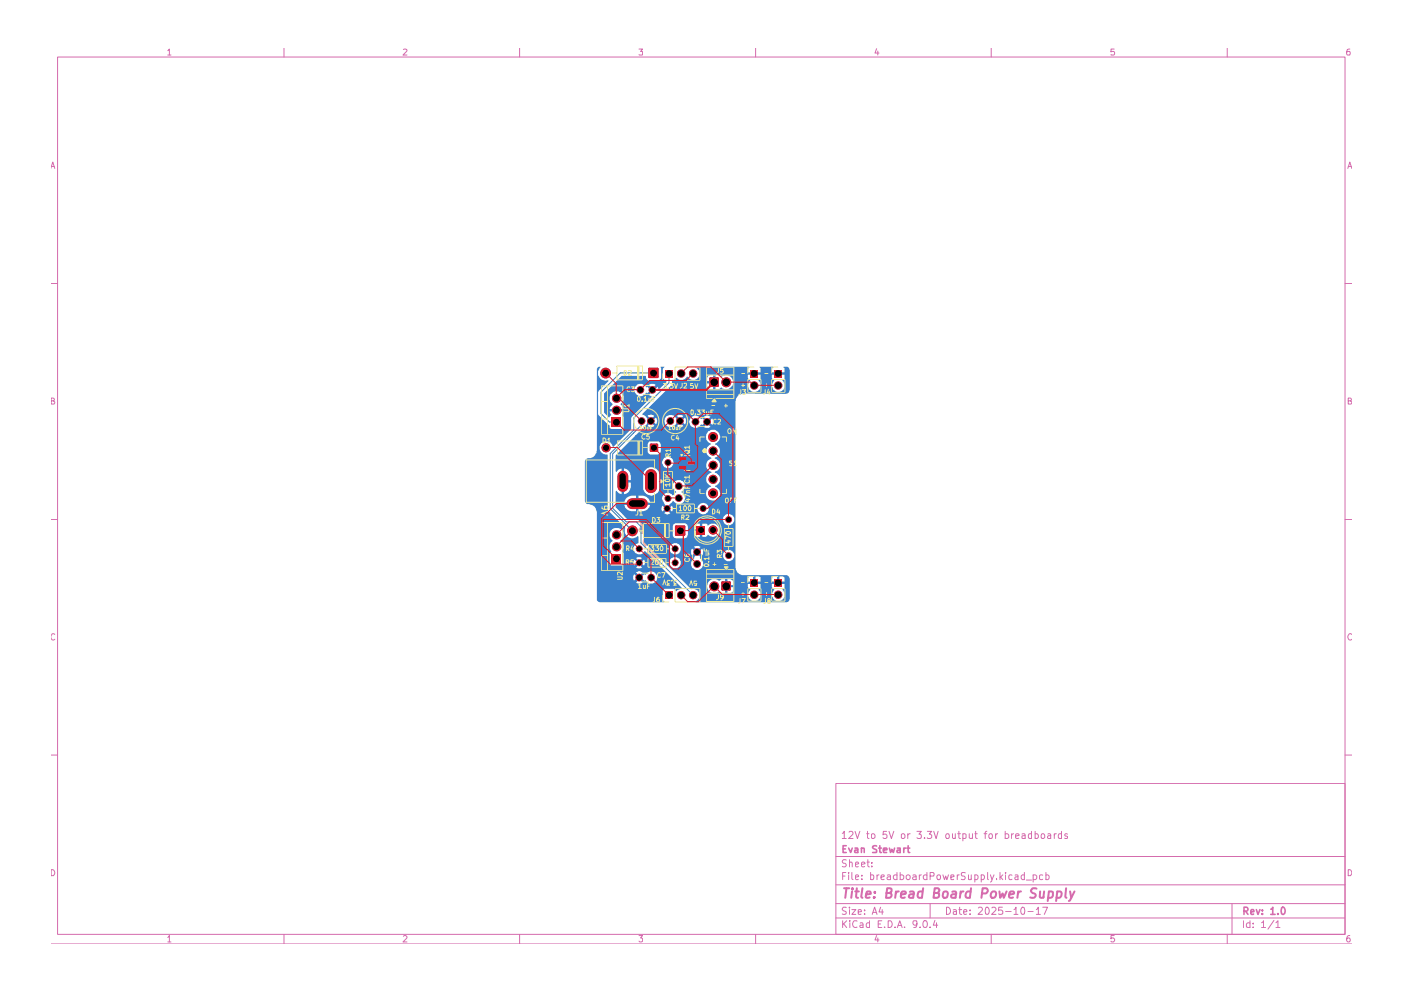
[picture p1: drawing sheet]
<svg xmlns="http://www.w3.org/2000/svg" width="297mm" height="210mm" viewBox="0 0 297 210" stroke-linecap="round" stroke-linejoin="round" font-family="sans-serif">
<g fill="none" stroke="#d56bad" stroke-width=".21">
<path d="M12.2 12.1h273v186h-273zM35.6 10.7l.3-.3v1.3M35.6 11.7h.7M60.2 10.2v1.9M85.5 10.5l.5-.1 .3 .3-.9 1h.9M110.2 10.2v1.9M135.5 10.4h.7l-.4 .5 .4 .1v.6h-.7M160.2 10.2v1.9M185.9 10.3l-.4 .9h.9M186.1 10.8v.9M210.2 10.2v1.9M236.2 10.4h-.6v.6l.5-.1 .2 .3-.1 .4h-.6"/>
<path d="M260.2 10.2v1.9M286.2 10.4l-.5 .1-.2 .4 .1 .7 .6 .1v-.8h-.5l-.2 .3M10.9 35.3l.3-.9 .4 1.3M10.9 35.3h.6M285.8 35.3h.7M286.5 35.3l-.3-.9-.4 1.3M10.9 60.1h1.3M285.2 60.1h1.3M10.9 84.4h.4l.2 .3-.1 .2-.5 .1M11.3 85l.3 .2-.1 .4-.6 .1M286.3 85l.2 .1M286.5 84.6l-.2-.2h-.5v1.3l.7-.1"/>
<path d="M286.5 84.8l-.2 .2h-.5M10.9 110.1h1.3M285.2 110.1h1.3M10.9 135.4l.3 .3 .4-.2M11.6 134.5l-.1-.1a.4 .4 0 0 0-.6 .3M286.5 134.4a.62 .62 0 0 0-.7 .6 .62 .62 0 0 0 .7 .6M10.9 160.1h1.3M177.2 166.1h108v32h-108zM178.6 176.7h.1l.3-.4v1.5M178.6 177.8h.8M180 176.4l.2-.1h.4l.3 .4-1 1.1h1M181.3 176.3l.5 1.5 .5-1.5"/>
<path d="M183.7 176.8h.5M183.9 176.3v1.3l.3 .2M184.8 176.9l.4-.1 .2 .1 .1 .6a.45 .45 0 0 1-.7 .1zM188 176.3h-.7l-.1 .7 .6-.1 .3 .2v.4l-.3 .3-.6-.2M188.5 176.3l.5 1.5 .5-1.5M191.2 176.9l.4-.1 .3 .3v.4l-.3 .3-.5-.2zM192.5 176.8v1M193 176.8l-.4 .1-.1 .2M194.4 176.3h.9l-.5 .6h.5v.8l-.6 .1-.3-.2M196 177.6v.2M196.6 176.3h.9l-.5 .6 .5 .2v.4l-.3 .3h-.4l-.2-.2M198 176.3l.5 1.5 .4-1.5"/>
<path d="M200.6 176.9l.2-.1 .4 .1v.8l-.4 .1-.3-.3zM201.9 176.8v.8l.2 .2 .4-.2M202.5 176.8v1M203 176.8h.6M203.3 176.3v1.3l.3 .2M204.1 176.9l.5-.1 .2 .1v.7l-.2 .2-.5-.1M204.1 176.8v1.5M205.5 176.8v.8l.3 .2 .4-.2M206.2 176.8v1M206.7 176.8h.5M206.9 176.3v1.3l.3 .2M208.6 176.8h.6"/>
<path d="M209.2 176.3l-.3 .2v1.3M209.7 176.9l.2-.1 .4 .1v.8l-.4 .1-.3-.3zM211.1 176.8v1M211.5 176.8l-.4 .3M213.1 176.9h.6l.2 .6a.52 .52 0 0 1-.8 .2M213.1 176.3v1.5M214.5 176.8v1M214.9 176.8l-.4 .3M215.3 177.3l.8-.2-.1-.2-.4-.1-.3 .2v.6l.3 .2 .4-.1M216.7 176.9h.6l.1 .9M217.4 177.1l-.7 .2v.4h.7M218.7 176.9l-.4-.1-.3 .3 .1 .6h.6"/>
<path d="M218.7 176.3v1.5M219.5 176.9l.4-.1 .2 .3v.4l-.2 .3-.4-.1M219.5 176.3v1.5M220.8 176.9l.4-.1 .3 .3v.4l-.3 .3-.4-.1-.1-.2zM222.2 176.9h.5l.1 .9M222.8 177.1l-.5 .1-.2 .2 .2 .4 .5-.1M223.5 176.8v1M224 176.8l-.4 .1-.1 .2M225.1 176.9l-.5-.1-.2 .3 .1 .6h.6M225.1 176.3v1.5M226.3 176.9l-.4-.1-.2 .2 .2 .3 .4 .1v.3h-.6M285.2 160.1h1.3"/>
<path d="M10.9 184.4a.71 .71 0 0 1 .7 .5 .71 .71 0 0 1-.2 .8h-.5M35.6 198.8l.3-.4v1.3M35.6 199.7h.7M60.2 198.1v1.9M85.5 198.5l.2-.1h.3l.3 .4-.9 .9h.9M110.2 198.1v1.9M135.5 198.4h.7l-.4 .5 .4 .1v.5l-.2 .2h-.3l-.2-.2M160.2 198.1v1.9M177.2 194.6h108M177.2 191.6h108M177.2 187.6h108M177.2 181.6h108"/>
<path d="M178.7 195.2v1.5M178.7 185.7h.5M178.8 195.8l.7 .9M179.3 185h-.6v1.5M179.4 192.4l-.6-.1-.2 .4 .2 .4 .5 .2v.5h-.7M179.4 182.4l-.6-.1-.2 .3 .2 .4h.4l.1 .2 .1 .3-.2 .3-.6-.1M179.5 195.2l-.8 .9M179.9 185v.2M179.9 185.5v1M180.1 192.3v.2M180.1 183l.2-.2 .3 .1 .1 .9M180.1 182.3v1.5"/>
<path d="M180.1 192.9v1M180.2 195.2v.1M180.2 195.7v1M180.6 192.9h.9l-.9 1h.9M180.6 185v1.3l.3 .2M181.4 186l.6-.2-.1-.3-.4 .1-.1 .7 .1 .2 .5-.1M181.4 183.3l.6-.2-.1-.3-.4 .1-.1 .6 .1 .3 .5-.1M181.7 195.3l-.6-.1a.74 .74 0 0 0-.3 1 .74 .74 0 0 0 .9 .4M182 193.4l.6-.1-.1-.4h-.5v.9h.6M182.4 195.7h.5l.1 1M182.6 183.3l.8-.2-.1-.2-.4-.1-.3 .2 .1 .7h.6M182.7 186.3v.2"/>
<path d="M182.7 185.6v.1M183 196.1l-.6 .1-.1 .1 .2 .4 .5-.1M183.3 193.8v.1M183.3 192.9v.2M183.8 182.8h.5M184 182.3v1.2l.3 .3M184.3 195.7h-.4l-.2 .3v.6h.6M184.3 195.2v1.5M184.6 185.6l.4-.1 .3 .2-.1 .7h-.6M184.6 185v1.5M184.8 183.6v.2M184.8 182.9v.1"/>
<path d="M184.9 193.9l.5-1.6 .5 1.6M185.1 193.4h.7M185.9 198.4l-.4 .9h.9M185.9 185.5v1M186.1 198.9v.8M186.2 195.9h.5M186.4 185.5l-.5 .2M186.7 192.3l-.3 1.1h.9M186.8 186l.7-.2v-.2l-.5-.1-.2 .2 .1 .7h.6M187 195.2h-.8v1.5h.8M187 192.9v1M187.6 196.6v.1"/>
<path d="M188.1 185.6h.6l.1 .9M188.3 195.2h.5a.78 .78 0 0 1 .3 .9 .78 .78 0 0 1-.8 .6zM188.8 185.8l-.5 .1-.2 .3 .2 .3 .5-.1M189.8 196.6v.1M190.2 185.6a.52 .52 0 0 0-.8 .1l.2 .7h.6M190.2 185v1.5M190.3 196.7l.5-1.5 .5 1.5M190.4 196.2h.7M190.9 185.6a.52 .52 0 0 1 .7 .1l-.2 .7h-.5M190.9 185v1.5M191.8 196.6v.1M192.1 185.7a.47 .47 0 0 1 .4-.2 .47 .47 0 0 1 .5 .2v.5l-.4 .3-.4-.2z"/>
<path d="M193.6 185.6h.6v.9M194.2 185.8l-.5 .1-.2 .3 .2 .3 .5-.1M194.4 195.8l-.2 .4-.5-.1-.1-.3 .1-.6h.6a1.12 1.12 0 0 1-.3 1.5h-.3M194.9 185.5v1M195.1 196.6v.1M195.3 185.5l-.4 .2M195.8 195.3l.6-.1a.84 .84 0 0 1-.3 1.5l-.3-.1-.1-.4zM196.5 185.6a.52 .52 0 0 0-.7 .1l.1 .7h.6M196.5 185v1.5M197.2 196.6v.1M197.2 185.7h.8v-.6l-.8-.1v1.5M197.2 191.6v3"/>
<path d="M198.2 195.1l-.3 1.1h.9M198.6 195.7v1M198.6 185.7l.3-.2 .4 .1v.8l-.4 .1-.2-.2zM199.9 185.5l.4 1 .2-.8 .3 .8 .3-1M200.7 192.3a.77 .77 0 0 1 .8 .8 .77 .77 0 0 1-.8 .8zM201.6 186l.7-.2-.2-.3-.5 .1v.8h.6M202.1 192.9h.6l.1 1M202.8 193.3l-.7 .1v.4h.7M203 185.5v1M203.3 192.9h.6M203.4 185.5l-.4 .2M203.5 192.3v1.4l.4 .2"/>
<path d="M204.3 193.4l.7-.1-.2-.4h-.4l-.1 .8 .2 .2 .4-.1M204.7 185.1h-.8v.6a.63 .63 0 0 1 .8 .4l-.3 .4-.6-.1M205.3 185.5v.9l.5 .1 .1-.2M205.7 193.8v.1M205.7 192.9v.2M205.9 185.5v1M206.7 185.6l.4-.1 .3 .2-.1 .6-.2 .2-.4-.1M206.7 185.5v1.5M207.4 192.5l.2-.2h.4a.45 .45 0 0 1 .2 .7l-.8 .9h.9M208 185.6l.5-.1 .2 .2-.1 .6-.1 .2-.5-.1M208 185.5v1.5M209 192.5l.2-.2a.88 .88 0 0 1 .2 1.6l-.4-.1z"/>
<path d="M209.4 185v1.4l.2 .1M210 185.5l.3 1M210.2 198.1v1.9M210.3 192.5l.2-.2h.3l.3 .2 .1 .4-1 1h1M210.7 185.5l-.5 1.3-.2 .2M211.3 186.3v.2M212 185v1.5M212.1 185.9l.5 .6M212.5 192.3h-.7l-.1 .8 .2-.2 .5 .1 .2 .3-.1 .5h-.8M212.6 185.5l-.6 .6M213.2 185v.2M213.2 193.3h1.2"/>
<path d="M213.2 185.5v1M214.6 185.6l-.5-.1-.2 .2 .1 .7h.6M215 192.9l.4-.6v1.6M215 193.9h.8M215.2 185.6h.6v.9M215.8 185.8l-.5 .1-.1 .3 .1 .3 .5-.1M216.8 192.3h.1a1.1 1.1 0 0 1 .2 1.5l-.2 .1a.81 .81 0 0 1-.6-.7 .81 .81 0 0 1 .5-.9zM217.2 185.6l-.4-.1-.3 .2 .1 .6 .2 .2 .4-.1M217.2 185v1.5M217.6 186.6h1.1M217.9 193.3h1.1M219 185.6a.52 .52 0 0 1 .8 .1l-.2 .7h-.6"/>
<path d="M219 185.5v1.5M219.7 192.9l.4-.6v1.6M219.7 193.9h.9M221.1 192.3h1l-.7 1.6M221.1 185.6l-.4-.1-.3 .2v.6l.3 .2 .4-.1M221.8 185.6l.4-.1 .2 .2-.1 .6-.1 .2-.4-.1M221.8 185v1.5M236.2 198.4h-.6v.6l.1-.1h.4l.2 .2v.4l-.2 .2h-.4l-.1-.2M260.2 198.1v1.9M261.2 191.6v6.5M263.7 195.2v1.5M265 195.7h-.4l-.3 .3v.6h.7"/>
<path d="M265 195.2v1.5M265.7 196.6v.1M265.7 195.7v.2M267.5 195.7l.4-.5v1.5M267.5 196.7h.8M270.1 195.1l-1.3 1.9M270.5 195.7l.4-.5v1.5M270.5 196.7h.9M286.2 198.4l-.5 .1a.92 .92 0 0 0 .1 1.2l.4-.1 .1-.5-.3-.2h-.2l-.3 .2M286.5 184.7l-.3-.3h-.4v1.3h.6l.1-.3"/>
</g>
<g fill="none" stroke="#d56bad" stroke-width=".34">
<path d="M178.7 180h.6M179.4 179.3h-.7v1.4h.7M179.9 179.8l.5 .9 .3-.9M181.3 179.8h.5l.1 .2v.7h-.6v-.5h.6M182.6 179.9l.5-.1 .1 .9M182.6 179.8v.9M185.9 179.4l-.6-.1-.3 .3 .2 .3 .7 .3v.5h-.9M186.3 179.8h.6M186.5 179.3v1.3l.1 .1h.3M188.6 179.8l.2 .9 .3-.6 .3 .6 .3-.9M190.3 179.8h.6v.9h-.6v-.5h.6M191.6 179.8v.9"/>
<path d="M192 179.8h-.2l-.2 .3M192.3 179.8h.6M192.5 179.3v1.3l.1 .1h.3M187.3 180.2h.8l-.1-.4h-.6l-.1 .2 .1 .7h.6M263.8 193.2h.5a.47 .47 0 0 0 .3-.4 .47 .47 0 0 0-.3-.5h-.5v1.6M264.1 193.2l.5 .7M265.2 193.4l.7-.1-.2-.4h-.4l-.1 .8 .2 .2 .4-.1M266.4 192.9l.3 1 .4-1M267.6 193.7v.2M267.6 192.9v.2M269.4 192.8l.4-.2v-.3v1.6M269.4 193.9h1"/>
<path d="M270.9 193.7v.2M271.7 192.5l.3-.2a.82 .82 0 0 1 .5 .8 .82 .82 0 0 1-.5 .8l-.3-.2-.1-.4z"/>
</g>
<g fill="none" stroke="#d56bad" stroke-width=".42">
<path d="M179 188.3h1.1M179.5 188.3l-.3 2.1M180.7 189l-.2 1.4M180.7 188.3v.3M181.3 189h.8M181.7 188.3l-.2 1.8 .4 .3M182.9 188.3l-.3 1.8 .3 .3M183.6 189.7l1-.2-.1-.4h-.7l-.3 1 .3 .3 .6-.1M185.4 190.2l.1 .1h-.3l.2-.1-.1 .2M185.5 189.1v.2M187.9 189.3h.7a.62 .62 0 0 0 .3-.9l-.8-.1-.3 2.1h.8l.4-.5a.46 .46 0 0 0-.4-.6M190 189l-.2 1.4"/>
<path d="M190.6 189a.46 .46 0 0 0-.6 .4M191.1 189.7l.9-.2v-.4l-.6-.1-.3 .3v1h.7M192.9 189.1h.8l-.1 1.3M193.8 189.5l-.7 .1a.47 .47 0 0 0-.3 .7h.8M195.6 189.1l-.6-.1-.3 .2-.1 1a.64 .64 0 0 0 .9 .1M195.7 188.3l-.2 2.1M198 189.3h.7a.62 .62 0 0 0 .3-.9l-.8-.1-.3 2.1h.8l.3-.2 .1-.7-.4-.2M200.1 189.1l.3-.1a.46 .46 0 0 1 .6 .4l-.1 .5a.52 .52 0 0 1-.5 .5 .52 .52 0 0 1-.5-.5zM201.9 189.1h.8l-.1 1.3M202.7 189.5l-.7 .1-.4 .3v.2l.3 .3 .7-.1M203.7 189l-.2 1.4M204.3 189a.46 .46 0 0 0-.6 .4"/>
<path d="M205.8 189.1h-.8a.88 .88 0 0 0-.1 1.2h.7M205.9 188.3l-.3 2.1M208.3 189.4l.9-.1 .2-.3-.1-.6-1-.1-.2 2.1M210.3 189.2l.2-.2 .6 .2a.89 .89 0 0 1-.4 1.2l-.6-.2v-.8zM211.9 189l.2 1.4 .5-1 .2 1 .6-1.4M214 189.7l.9-.2v-.4l-.6-.1-.3 .3v1h.8M215.9 189l-.2 1.4M216.5 189a.46 .46 0 0 0-.6 .4M219.8 188.4h-1a.45 .45 0 0 0-.1 .7l.7 .4 .2 .4-.4 .5-.8-.1M220.5 189v1.3l.5 .1 .3-.2M221.4 189l-.2 1.4M222.4 189.1l.5-.1 .3 .2v.7a.67 .67 0 0 1-1 .4"/>
<path d="M222.4 189l-.3 2M224.2 189.1l.6-.1 .2 .2a.89 .89 0 0 1-.4 1.2l-.6-.1M224.2 189l-.3 2M226 188.3l-.1 1.8 .2 .3M226.9 189l.2 1.4M227.8 189l-.9 1.9-.3 .1"/>
</g>
<g fill="none" stroke="#f2aea5" stroke-width=".21">
<path d="M127.3 103.3h1v.3l-.2 .3h-.5zM127.3 106h.1M127.3 111.5v-.5h1v.5M127.3 116.2h.9l.1 .2M127.6 111.9l.7 .1-.7 .3M127.6 117.5l.7 .2-.5 .3 .5 .1-.7 .2M127.6 106h.7M127.6 107.4h.7M127.6 109.2h.7M127.6 113.6h.7M127.6 116.1v.3M127.6 119.6h.7"/>
<path d="M127.7 107l-.1-.4 .2-.1h.4l.1 .1-.1 .4M127.7 107.4v.4h.6M127.7 109.8h.1M127.7 112.7l-.1 .3 .2 .1h.5M127.7 113.6v.4h.6M127.7 118.7l-.1 .3 .2 .2h.5M127.8 109.2l-.2 .2M127.8 119.6l-.2 .3M127.8 111v.4M127.9 113.1v-.3l.2-.2 .2 .2-.1 .3M127.9 119.2v-.4l.2-.2 .2 .2-.1 .4M128 104.3l-.1 .5-.3-.1 .1-.4h.5v.5"/>
<path d="M128 108.2l-.1 .5-.3-.1 .2-.4h.4l.1 .2-.1 .3M128 116.7l-.1 .5-.3-.2 .2-.3h.4l.1 .2-.1 .3M128.2 105.2l.1 .2-.1 .2-.3-.4-.3 .1 .1 .2M128.2 109.8h.1M128.2 115.2v.6h-.3a.44 .44 0 0 0-.5-.5v.5M128.6 106.5l.1 .2-.2 .3h-.9M137.9 119.6h.1M137.9 119.6l.1 .5h1.2v-.3M138 119.5h.1M138.3 119.3h.1M138.3 119.3h.6M138.3 119.3l-.4 .3"/>
<path d="M138.7 118.5h.1M138.7 118.5v.8M138.9 119.3h.1M138.9 119.3l.3 .2v.3M139.2 119.8h.1M139.8 119.7h.1M139.8 119.7v.4M139.9 119.3h.1M139.9 119.3a1.48 1.48 0 0 0-2.4-.3l-.2 .2 .2 .9M139.9 119.3l-.1 .4M127.3 120.3h.9l.1 .1M127.6 120.1v.3"/>
<path d="M129.4 122.6l1 .3-1 .3M129.5 124.4h.9a.54 .54 0 0 1-.4 .5 .54 .54 0 0 1-.6-.2zM129.6 125.8h-.2v.3l.2 .2h.3l.5-.6v.6M130.4 125.3h.1M136.3 120h.1M136.3 120l-.1 .8 3.6 .1M136.3 120l1.2 .1M136.5 120.1h.1M136.6 120.1h.1M137.2 120.1h.1M137.5 120.1h.1M137.9 120.8h.1"/>
<path d="M139.7 120.9h.1M139.7 120.1h.1M139.7 120.1h.1v.9M139.8 120.9h.1M139.8 120.1h.1"/>
<circle cx="129.9" cy="124.5" r="2.67"/>
</g>
<path d="M136.2 120l1.3 .1-.2-.4 .1-.6a1.05 1.05 0 0 1 1.1-.6h.2v.8l-.6 .1-.2 .2v.3l.1 .2h1.2a.48 .48 0 0 0 0-.6 .48 .48 0 0 0-.5-.2v-.8a1.04 1.04 0 0 1 1 .4 1.04 1.04 0 0 1 0 1.2h.1v.9l-.3-.2h-3.3z" fill="#f2aea5"/>
<g fill="none" stroke="#f2aea5" stroke-width=".21">
<path d="M137.3 117h.1M137.3 117.4h.1M137.4 116.6h.1M137.5 116.3h.1M137.5 116.4h.1M137.5 116.4l-.2 .4v.7l.3 .6M137.5 116.3v.1M137.6 116.3h.1M137.6 116.3l.4 .1M137.6 118.1h.1M137.6 118.1h.2M137.7 116.4h.1"/>
<path d="M137.8 118.1h.1M137.9 118.1h.1M137.9 117.3h.1M137.9 118.1l.1 .1M138 118.2h.1M138 116.5h.1M138 116.4h.1M138 118.2h1.8M138.1 118.2h.1M138.7 117.4h.1M138.7 117.3h.1M138.7 116h.1"/>
<path d="M138.7 116a.86 .86 0 0 1 .9 .2 .86 .86 0 0 1 .2 .9l-.1 .4h.1v.8M138.7 116l-.5 .7v.8a.46 .46 0 0 1-.4-.4 .46 .46 0 0 1 .2-.5v-.2M138.7 117.4v-.4l.3-.3 .3 .2-.1 .5M138.7 117.4h.5M138.9 116.8h.1M139.1 115.9h.1M139.1 115.9v.8M139.2 116.8h.1M139.2 117.4h.1M139.3 117h.1M139.3 117.2h.1M139.6 118.2h.1"/>
<path d="M139.7 118.2h.1M139.8 118.2h.1M139.8 118.2v.1M139.8 118.3h.1M139.8 117.9h.1"/>
</g>
<path d="M137.5 116.3a.39 .39 0 0 1 .4 .2 .39 .39 0 0 1-.1 .5v.2l.4 .3 .1-1a.74 .74 0 0 1 .8-.6v.8l-.3 .2-.1 .5 .6-.1v-.4l-.2-.2v-.8h.1a.88 .88 0 0 1 .6 1.2l-.1 .4h.1v.8l-1.8-.1-.6-.4-.1-.3z" fill="#f2aea5"/>
<g fill="none" stroke="#f2aea5" stroke-width=".21">
<path d="M154.3 92.2h1v-.4h-.6v.4M154.3 92.7h1v.4h-.6v-.4M154.3 96.5h1v-.5h-.6v.5M154.7 99.5l.6 .2-.4 .2 .4 .2-.6 .2M154.7 89.4h.6M154.7 95.4h.6M154.7 90.9v.2l.1 .2h.5v-.4h-.3l-.1 .4M154.7 94.5v.3l.1 .1h.5v-.4h-.3l-.1 .4M154.7 98.7h.6v.4h-.6zM154.8 88.4v.4l-.1 .1-.4-.1v-.4h1v.4l-.4 .1-.1-.1M154.9 89.4h-.2v.3M154.9 95.4l-.2 .3"/>
<path d="M154.9 97.6v.5l-.4 .1-.2-.1v-.5h1M155 89.9l-.1 .6-.2-.2 .1-.4h.5v.5M135.4 112.4h.1M135.4 112.4l.4 .4h.3l.3-.3M135.9 111.9h.1M136 111.9h.1M136 111.9l-.4 .1-.2 .4M136 111.9l.1 .1M136.1 112h.1M136.1 112l.3 .1v.4M136.4 112.5h.1M136.4 112.4h.1"/>
<path d="M136.4 112.3h.1M154.3 106.5h1v.2M154.7 103.8h.6v.5M154.7 101.5h.6M154.7 104.3h.6M154.7 104.8h1M154.7 105.6h1M154.7 107l.6 .2M154.7 104.8v.4h.6v-.4M154.7 105.6v.3l.2 .2 .4-.1v-.4M154.9 101.5l-.2 .3M155 100.6l-.1 .4h-.2v-.4h.6v.4"/>
<path d="M155.3 102.8v.5h-.4l-.1-.3-.2-.2-.3 .2 .1 .4M155.7 107l-.1 .1-.9 .4"/>
<circle cx="155" cy="93.8" r=".34"/>
</g>
<circle cx="135.9" cy="112.3" r=".48" fill="#f2aea5"/>
<g fill="none" stroke="#f2aea5" stroke-width=".21">
<path d="M136.4 115h.1M136.6 115.9h.1M136.7 115.9h.1M136.8 115.9h.1M137.1 115.6h.1M137.1 115.6l-.4 .3M137.2 115.4h.1M137.2 115.4l-.2-.1v-.6l.3-.3 1.3-.2 .6 .4v.7l-.2 .3 .5 .3M137.2 115.4l-.1 .2M137.2 115.5h.1M137.3 115.5h.1M137.5 113.5h.1"/>
<path d="M139.5 115.9h.1M139.6 115.9h.1M139.8 115.7h.1M139.8 115.7l-.2 .2M139.8 115.5h.1M139.8 115.5v.2M139.9 114.8h.1M139.9 114.7h.1M139.9 114.7l-.1-.2a1.67 1.67 0 0 0-1.1-1.1h-1.1a1.56 1.56 0 0 0-1 2.5M139.9 114.7l-.1 .8"/>
</g>
<path d="M136.7 114a1.92 1.92 0 0 1 2.4-.4l.1 .1a1.42 1.42 0 0 1 .6 1.8 .35 .35 0 0 1-.2 .3 .35 .35 0 0 1-.4 0l-.2-.2 .2-.3v-.7l-.6-.4h-.8l-.8 .5v.6l.3 .2-.6 .4h-.1a1.57 1.57 0 0 1 .1-1.9z" fill="#f2aea5"/>
<g fill="none" stroke="#f2aea5" stroke-width=".21">
<path d="M135.9 113h.1M135.9 113.1h.1M135.9 108.4h.1M135.9 108.5h.1M135.9 108.6h.1M135.9 108.7h.1M135.9 108.4v3.4a.6 .6 0 0 1 .7 .6 .6 .6 0 0 1-.7 .6M135.9 113v.1h4.4M135.9 108.4h4.4M135.9 111.8h.1M136 108.4h.1M136.2 108.4h.1"/>
<path d="M136.5 108.7h.1M136.5 111.6h.1M136.5 110.5h.1M136.5 109.8h.1M136.5 108.4h.1M136.5 108.7v.1M136.5 108.4v1.4M136.5 110.5v1.1M136.5 108.8h.1M136.5 108.8h3.3M136.6 108.8h.1M136.6 109.7h.1"/>
<path d="M136.7 108.8h.1M136.7 109.7h.1M136.8 108.8h.1M136.8 111.3h.1M136.8 110.4h.1M136.8 110.4l-.3 .1M136.8 111.3l-.3 .3M137 110.3h.1M137.3 112h.1M137.3 111.9h.1M137.3 110.9h.1M137.3 110.9v1.8l2.5 .1"/>
<path d="M137.4 111.9h.1M137.4 111.9l.1 .1M137.5 112h.1M137.5 112h2.3M137.6 112h.1M137.6 109.8h.1M137.6 109.7h.1M137.7 109.7h.1M137.7 109.7l-1.2 .1M137.7 109.7l-.9 .7M138 110.3h.1M138.1 110.3h.1"/>
<path d="M138.1 110.3l1.4 1.1M138.1 110.3l-1.3 1M138.5 109.7h.1M138.5 109.7h1.2M138.6 109.7h.1M138.6 109.7l.8 .6M139.1 109.7h.1M139.4 109.7h.1M139.4 110.3h.1M139.5 110.3h.1M139.5 111.4h.1M139.5 112h.1"/>
<path d="M139.5 110.3l.1 .1M139.6 108.8h.1M139.6 109.7h.1M139.6 110.4h.1M139.6 110.4l.1 .1M139.7 108.8h.1M139.7 109.7h.1M139.7 110.5h.1M139.7 112h.1M139.7 110.5h.1v1.1l-.3-.2M139.7 109.7l.1 .1M139.8 108.8h.1"/>
<path d="M139.8 108.7h.1M139.8 109.8h.1M139.8 110.5h.1M139.8 112h.1M139.8 111.9h.1M139.8 112.8h.1M139.8 108.7v1.1M139.8 108.7v.1M139.8 111.9v.1M139.8 109.7h.1M139.8 111.9v.9M140 108.4h.1"/>
<path d="M140.1 113.1h.1M140.2 113.1h.1M140.2 108.4h.1M140.3 113.1h.1M140.3 108.4h.1M140.3 108.4v.1M140.3 113h.1M140.3 112.9h.1M140.3 110.8h.1M140.3 108.7h.1M140.3 108.6h.1M140.3 108.5h.1"/>
<path d="M140.3 108.5v4.6"/>
</g>
<path d="M135.9 108.4h.6v1.4l1.2-.1-.9 .7-.3 .1v1.1l.8-.7v1.8l2.5 .1v-.9h-2.5v-1l.8-.6 1.7 1.3v-1.1l-.3-.1-1-.7 1.3 .1v-1.1l-3.3 .1v-.4l3.8 .1v4.6h-4.4v-.1a.6 .6 0 0 0 .7-.6 .6 .6 0 0 0-.7-.6z" fill="#f2aea5"/>
<g fill="#3b80ca">
<path d="M126.6 78l.4-.2h.3l-.2 .2a1.62 1.62 0 0 0 .5 2.5l.6 .2 .8-.1v.2l-2.1 2.1-.1 .3v4.6l2.1 2.2 .4 .2v.5l.3 .3h2.2l.4-.5v-2.1l-.3-.3 .3-.9h-1v-.5h1l-.1-.3-.6-.7 .7-.9a1.5 1.5 0 0 0-1.9-1.8 1.5 1.5 0 0 0-.4 2.6l-.6 1.1h.9v.5h-.9l.3 .8-.5 .5-1-1v-4.1l3.7-3.7h5.1l.3 .8 .4 .2h2l.6-.6v-2l-.2-.3h.9l-.4 .5v1.9l.4 .3h.4v.6l-1.5 1.5-.4-.6-.7 .7v-.3l-.4-.1 .7-.7-.2-.1a1.07 1.07 0 0 0-1.2 .1l.6 .7-.3 .2v.2l-.7-.7-.2 .2a1.34 1.34 0 0 0-2.3-.2 1.34 1.34 0 0 0 1.2 2l.7-.2 .4-.5 .2 .1 .7-.7 .3 .4-.6 .7 .5 .1v.3l-4.2 4.2-.1 2.6-3.8 3.8-.3-.5a1.37 1.37 0 0 0-2-.5 1.37 1.37 0 0 0-.2 2.1l.5 .4 .8 .1v11.6l.1 .2 3.7 3.8a1.55 1.55 0 0 0 .6 1.9l.2 .1a1.56 1.56 0 0 0 1.9-.3l.1 1.5a1.2 1.2 0 0 0-.8 1.9 1.2 1.2 0 0 0 2-.2h.2l7.8 7.8v.1h-.4l-.7 .5h-.2l-.4-.5-2.1 .1-.3 .4v1.9l.4 .3-.1 .2h-13.7l-.6-.4v-4.9h7.8l.1 .7 .7-.6 .2 .3 .2 .1-.7 .7 .5 .1 1-.1-.7-.7 .3-.4 .7 .6 .2-.1 .5 .6 .4 .1h.6l.7-.4a1.1 1.1 0 0 0 .2-1.4l-.5-.6-.8-.2-.7 .3-.3 .5-.3-.2-.7 .7-.3-.4 .6-.6a1.02 1.02 0 0 0-1.4 0l.7 .6-.4 .4-.7-.7-.1 .7h-7.8v-2.1h8.3l.4 .2h.6l.3-.2-.6-.6-.7 .6h-8.3v-7.1h2.8a1.27 1.27 0 0 0 .6 1.3l-.1 .3a1.36 1.36 0 0 0-.2 2.1l-.3 .4v2.4l.3 .2h2.2l.3-.2 .1-.5h2.1l.2 .7 .7-.6-.1-.1 .3 .5h.2l.3-.4 .6 .6 .2-.3v-.6l-.2-.4-.6 .7-.2-.3h-.4l-.2 .2-.6-.6-.2 .6h-2.1v-.9h2.6l.7 .7 .6-.7-.3-.2h-.6l-.4 .2h-2.6v-.9l-.3-.4 .3-.7v-.7l-.3-.7-.4-.2 .4-.4a1.5 1.5 0 0 0 .1-1.7 1.5 1.5 0 0 0-1.6-.6 1.33 1.33 0 0 0-1.1 1.2h-2.8v-4.6l-.3-1a2.36 2.36 0 0 0-1.9-.8l-.3-.5v-8.6l.3-.5a2.21 2.21 0 0 0 2.2-1.2z"/>
<path d="M142.6 80.5h.3l.4-.4 .9 .4a1.39 1.39 0 0 0 1.4-.6l.3 .1a1.32 1.32 0 0 0 2 .2h2v.6h.9v.5h-.9v.6l.4 .6 .9 .1v-1h.5v1l.8-.1 .4-.3a1.73 1.73 0 0 0 1.8 .1 1.52 1.52 0 0 0 .4-2.3 1.53 1.53 0 0 0-2.2 0l-.6-.5h-.6v1h-.5v-1h-.7l-.3 .2-.3 .5h-2l.2-.2a1.5 1.5 0 0 0-.7-2.2h11.5l-.3 .5v.6h.9v.5h-.9v.7l.5 .6a1.37 1.37 0 0 0-.1 2 1.37 1.37 0 0 0 1.9 0 1.37 1.37 0 0 0-.1-2v-.2l.5-.2v-.9h-1v-.5h1v-.8l-.3-.2 .1-.1h2.9l-.4 .5v.6h1v.5h-1v.7l.5 .6a1.37 1.37 0 0 0-.1 2 1.37 1.37 0 0 0 2 0 1.37 1.37 0 0 0-.1-2v-.2l.4-.2v-.9h-.9v-.5h.9v-.8l-.2-.3h.8l.4 .2 .1 .4v4.3a.87 .87 0 0 1-.7 .8l-9.2-.1a1.74 1.74 0 0 0-1.6 1.7l.1 35.7 .6 .8 .7 .3h9.5l.6 .5v.3v4.2a.75 .75 0 0 1-.6 .8l-19.4-.1a1.89 1.89 0 0 0 .9-1.6h10.3v.2a1.36 1.36 0 0 0 1.4 1.3 1.36 1.36 0 0 0 1.3-1.5h2.3v.2a1.38 1.38 0 0 0 2 1.2 1.38 1.38 0 0 0 .3-2.3v-.2l.4-.2v-.9h-.9v-.5h.9v-.8l-.3-.3h-.8v.9h-.5v-.9h-.6l-.4 .3-.1 .8h1v.5h-1v.7l.5 .4-.5 1.1h-2.3l-.5-.9v-.2l.5-.2v-.9h-1v-.5h1v-.8l-.4-.3h-.7v.9h-.5v-.9h-.7l-.4 .4v.7h.9v.5h-.9v.7l.5 .4-.5 1.1-10.3-.1a1.4 1.4 0 0 0-1.8-1l-.7-.8h4.1a1.5 1.5 0 0 0 1.2 1.7 1.25 1.25 0 0 0 1.3-.4h.2l.4 .4h.7v-1h.5v1h.6l.5-.3 .2-1h-1v-.4h1v-.6l-.2-.5-.5-.2h-.6v.9h-.5v-.9h-.7l-.4 .3-.4-.1a1.5 1.5 0 0 0-2.3 1.1h-4.1l-4.9-4.9h1.1v.4a1.21 1.21 0 0 0 1.2 .9 1.21 1.21 0 0 0 1.1-1.1h2.2l.3 1 .6 .4a1.29 1.29 0 0 0 1.6-.8 1.29 1.29 0 0 0-.6-1.6l.2-.3-.7-.6 .3-.4 .7 .7 4.4-.1v.4a1.22 1.22 0 0 0 1.9 .7 1.22 1.22 0 0 0 0-2 1.22 1.22 0 0 0-1.9 .7v.2h-4.4l.2-.3-.2-1.1-.7 .7-.3-.4 .7-.7-.5-.1-1 .1 .7 .7-.4 .4-.7-.6a1.39 1.39 0 0 0 0 1.4l.7-.7 .4 .4-.7 .6 .1 .3a1.19 1.19 0 0 0-.7 1h-2.2l-.1-.6a1.27 1.27 0 0 0-2.1-.2l-.1 .6h-1.1l-3-2.9h4.1a1.08 1.08 0 0 0 .7 1.2 1.2 1.2 0 0 0 1.6-.8 1.2 1.2 0 0 0-1-1.5 1.2 1.2 0 0 0-1.3 1.1h-4.1l-1.4-1.4v-3.3h6.1v1.9l.3 .5 .4 .2h1.8l.6-.4 .2-.4-.1-2h1.4v.7h1v.5h-1v.8l.4 .4h.8v-1h.5v1h.8l.3-.4 .3 .1a1.45 1.45 0 0 0 2.2-.8 1.58 1.58 0 0 0-1-1.7 1.61 1.61 0 0 0-1.3 .4h-.1l-.4-.4h-.8v1h-.5v-1h-.9l-.3 .4h-1.4l-.1-.2-.4-.3h-2.2l-.3 .3-.2 .4h-6.1v-.2l-1.1-1.1-.4-.2h-2h20.3v.3a1.22 1.22 0 0 0 1.9 .7 1.22 1.22 0 0 0 0-2 1.22 1.22 0 0 0-1.9 .7v.3h-20.3l-1.2-1.3h9.1l.5 .3 .7-.3-.7-.6-.6 .6h-9l-1.3-1.2v-1.1h3.2v.5l-1.3 .1a1.97 1.97 0 0 0 2.4 1.3v-1.1h.6v1.1h1l.6-.3 .5-.4h2.8l.1 .8 .7-.7 .2 .3h.4l.1-.3 .7 .7 .1-.8h5.3a1.2 1.2 0 0 0 1.3 1.4 1.2 1.2 0 0 0 1-1.7 1.2 1.2 0 0 0-1.9-.4h-.2l-.2 .7h-5.3l-.1-.5-.7 .6-.3-.3-.4 .3-.7-.6-.1 .5h-2.8l.1-.1 .2-.6h-1.3v-.5h1.3l-.2-.6-.3-.3h3l.2 .7 .4 .3-.1 .2 .6 .7 1.2-1.3 .8 .6a1.31 1.31 0 0 0 1.6-.4 1.23 1.23 0 0 0 0-1.6l-.5-.4 .1-.2a1.28 1.28 0 0 0 .3-2 1.28 1.28 0 0 0-1.9 0 1.28 1.28 0 0 0 .3 2l.1 .1-.8 .7a1.12 1.12 0 0 0-1.9-.1l-.4 .7h-3l-.9-.5h-1v1.2h-.6v-1.2a2.05 2.05 0 0 0-2.2 .8l-.2 .6h-1.9v-2.3l.3-.1 .4 .5 .6 .2v-1.3h.5v1.3l.6-.2 .4-.3a2.39 2.39 0 0 0 .4-2h-1.1v-.5h1.1v-1.1h2.7v3l.2 .6a1.75 1.75 0 0 0 1.8 .8 1.75 1.75 0 0 0 1.4-1.4v-3.3l-.1-.3a1.78 1.78 0 0 0-2.4-.8l-.7 .6-.2 .8h-2.7v-.2a1.49 1.49 0 0 0-1.4-1.2v1.3h-.5v-1.3a1.08 1.08 0 0 0-1 .7l-.3-.1v-1.9h9.8l.5 1a1.44 1.44 0 0 0 1.8-.3 1.17 1.17 0 0 0-.7-1.8 1.23 1.23 0 0 0-1.6 1.1h-9.8v-1.5l2.3-2.2h4.5v1.6l.3 .3 .3 .2h1.6l.5-.4 .1-1.8-.4-.6h-2l-.4 .7h-4.5l1.8-1.8h15.1v.2a1.63 1.63 0 0 0 1 1.4v.2a1.41 1.41 0 0 0-1 1.3 1.41 1.41 0 0 0 1.1 1.4v.2a1.44 1.44 0 0 0-1.1 1.3 1.44 1.44 0 0 0 .9 1.4l.2 .3a1.49 1.49 0 0 0-1.1 1.4 1.49 1.49 0 0 0 1.1 1.5l-.1 .1a1.49 1.49 0 0 0-1 1.5 1.49 1.49 0 0 0 1.1 1.4 1.56 1.56 0 0 0 1.7-2.2l-.9-.8a1.49 1.49 0 0 0 1.1-1.5 1.49 1.49 0 0 0-1.2-1.4l.2-.3a1.42 1.42 0 0 0 1-1.4 1.42 1.42 0 0 0-1.1-1.3l-.1-.1a1.47 1.47 0 0 0 1.1-1.8l-.1-.4-.6-.6h-.3v-.2a1.51 1.51 0 0 0 .8-2.3 1.51 1.51 0 0 0-2.4-.1l-.3 .8h-15.1l3-3.2 .1 .2 .3 .1-.7 .7 .2 .2a1.07 1.07 0 0 0 1.2-.2l-.6-.7 .2-.1 .1-.2 .7 .6 .1-.1 .1-.6h1.6a1.29 1.29 0 0 0 .9 1.3 1.3 1.3 0 0 0 1.6-.8l.3-.3 .5 .3-.7 .7a1.39 1.39 0 0 0 1.4 0l-.7-.7 .4-.3 .7 .6 .1-.6h.7a1.37 1.37 0 0 0 1 1.3h.6l.6-.2 .3-.5 .1-.1 .2 .2 .7-.7v.3l.3 .2-.7 .6a1.39 1.39 0 0 0 1.5 0l-.7-.6 .3-.5 .7 .7 .2-.4a.91 .91 0 0 0-.2-1l-.7 .7-.3-.4 .6-.7a1.02 1.02 0 0 0-1.4 0l.7 .7-.3 .2v.2l-.7-.7-.3 .1-.3-.4-.8-.3a1.45 1.45 0 0 0-1.4 1.3h-.7l-.1-.9-.7 .7-.4-.4 .7-.6-.4-.2-1 .2 .7 .6-.5 .4-.3-.4a1.35 1.35 0 0 0-2.4-.2l-.1 .6h-1.6l-.2-.7-.7 .7-.3-.4 .6-.6a1.12 1.12 0 0 0-1.4 0l.7 .6-.3 .1-.1 .3-.7-.9-.7-.4v-.2l6.3-6.1z"/>
</g>
<path d="M138.5 79.1h-7l-4.1 4v4.6l1.8 1.8h1.5M141.8 79.1v2.1l-7.4 7.4v2.6l-5 5v11.7l4.6 4.6M134.3 91.8h.1M135.5 89h.9M136 89.2v1l-6.1 6.1v11.5l2.9 2.8h2.1l1 1.1v3.4l11 11" fill="none" stroke="#3b80ca" stroke-width=".21"/>
<g fill="#3b80ca">
<path d="M147.7 111.5h1.8v1.8h-1.8z"/>
<path d="M143.4 111.7h1.7v1.7h-1.7z"/>
<circle cx="147.8" cy="117" r=".8"/>
</g>
<path d="M143.4 111.7h1.6v1.7h-1.6z" fill="none" stroke="#3b80ca" stroke-width=".51"/>
<g fill="#3b80ca">
<circle cx="144.4" cy="126.2" r=".89"/>
<circle cx="147" cy="126.2" r=".89"/>
</g>
<path d="M132.1 101v2.2M134 106.8h2.2" fill="none" stroke="#3b80ca" stroke-width="2.3"/>
<circle cx="134.1" cy="112.6" r="1.14" fill="#3b80ca"/>
<path d="M130.7 113.4h.1" fill="none" stroke="#3b80ca" stroke-width="1.9"/>
<g fill="#3b80ca">
<path d="M164.1 122.7h1.7v1.7h-1.7z"/>
<path d="M153.2 123.6h1.5v1.4h-1.5z"/>
<circle cx="165" cy="126.1" r=".89"/>
</g>
<path d="M153.2 123.5h1.5v1.5h-1.5z" fill="none" stroke="#3b80ca" stroke-width=".51"/>
<g fill="#3b80ca">
<path d="M159.1 122.7h1.7v1.7h-1.7z"/>
<path d="M141 125.3h1.7v1.7h-1.7z"/>
<circle cx="159.9" cy="126.1" r=".89"/>
<circle cx="143.1" cy="119.3" r=".72"/>
<circle cx="143.1" cy="116.4" r=".72"/>
<circle cx="138.1" cy="122.5" r=".8"/>
<circle cx="135.5" cy="122.5" r=".8"/>
<circle cx="151.2" cy="112.4" r=".97"/>
<circle cx="147.8" cy="119.6" r=".8"/>
<circle cx="151.4" cy="124.3" r="1.06"/>
<circle cx="151.2" cy="104.6" r="1.06"/>
<circle cx="154.5" cy="117.8" r=".72"/>
<circle cx="154.5" cy="110.2" r=".72"/>
<circle cx="149.1" cy="107.8" r=".72"/>
</g>
<path d="M138 100.7v2.6" fill="none" stroke="#3b80ca" stroke-width="2.5"/>
<g fill="#3b80ca">
<path d="M129.7 117.5h2v1.9h-2z"/>
<circle cx="128.5" cy="94.9" r=".97"/>
<circle cx="141.6" cy="98.1" r=".72"/>
<circle cx="141.6" cy="105.7" r=".72"/>
<circle cx="143.9" cy="105.6" r=".8"/>
<circle cx="143.9" cy="103.1" r=".8"/>
<circle cx="141.4" cy="107.8" r=".72"/>
<circle cx="135.5" cy="119.3" r=".72"/>
</g>
<path d="M130.7 115.9h.1" fill="none" stroke="#3b80ca" stroke-width="1.9"/>
<g fill="#3b80ca">
<path d="M141 78.3h1.7v1.7h-1.7z"/>
<path d="M137.7 78.3h1.7v1.7h-1.7z"/>
<circle cx="135.5" cy="116.4" r=".72"/>
<circle cx="144.4" cy="79.2" r=".89"/>
<circle cx="147" cy="79.2" r=".89"/>
<circle cx="138.3" cy="82.7" r=".8"/>
</g>
<path d="M137.7 78.2h1.7v1.7h-1.7z" fill="none" stroke="#3b80ca" stroke-width=".51"/>
<path d="M138.1 94.3h1.2v1.3h-1.2z" fill="#3b80ca"/>
<path d="M138 94.3h1.3v1.3h-1.3z" fill="none" stroke="#3b80ca" stroke-width=".51"/>
<g fill="#3b80ca">
<path d="M150.7 80.3h1.5v1.5h-1.5z"/>
<circle cx="151.2" cy="92.7" r="1.06"/>
<circle cx="151.2" cy="95.6" r=".97"/>
<circle cx="151.2" cy="98.7" r=".97"/>
<circle cx="151.2" cy="101.6" r=".97"/>
<circle cx="142.1" cy="89.3" r=".8"/>
<circle cx="144.2" cy="89.3" r=".8"/>
<circle cx="147.5" cy="89.4" r=".8"/>
<circle cx="149.9" cy="89.4" r=".8"/>
</g>
<path d="M150.6 80.2h1.6v1.6h-1.6z" fill="none" stroke="#3b80ca" stroke-width=".51"/>
<g fill="#3b80ca">
<path d="M164.1 78.3h1.7v1.7h-1.7z"/>
<path d="M159.1 78.3h1.7v1.7h-1.7z"/>
<path d="M129.7 88.5h2v2h-2z"/>
<circle cx="154" cy="81.1" r="1.06"/>
<circle cx="165" cy="81.7" r=".89"/>
<circle cx="159.9" cy="81.7" r=".89"/>
<circle cx="135.8" cy="82.7" r=".8"/>
</g>
<path d="M130.7 87h.1M130.7 84.4h.1" fill="none" stroke="#3b80ca" stroke-width="1.9"/>
<g fill="#3b80ca">
<circle cx="136" cy="89.3" r=".8"/>
<circle cx="138" cy="89.3" r=".8"/>
<circle cx="128.4" cy="79.1" r="1.14"/>
</g>
<path d="M144.2 97.1h1.1v.3h-1.1z" fill="#b89f99"/>
<path d="M144.1 97.1h1.2v.3h-1.2z" fill="none" stroke="#b89f99" stroke-width=".34"/>
<path d="M144.2 99h1.1v.3h-1.1z" fill="#b89f99"/>
<path d="M144.1 99h1.2v.3h-1.2z" fill="none" stroke="#b89f99" stroke-width=".34"/>
<path d="M146 98.1h1.2v.2h-1.2z" fill="#b89f99"/>
<path d="M146 98h1.2v.3h-1.2z" fill="none" stroke="#b89f99" stroke-width=".34"/>
<g fill="none" stroke="#f3ed95" stroke-width=".21">
<path d="M157.2 79.2h.8M159.9 77.8h-1.3v1.4M162.1 79.2h.8M165 77.8h-1.4v1.4M127.9 92.9l.6 .2v.5l-.2 .3h-.4zM128.9 93.2l.2-.3v1M128.9 93.9h.5M129.7 94.9h1.2M130.9 93.5h5.4v3h-5.4zM135.3 93.5v3M135.4 93.5v3M135.5 93.5v3"/>
<path d="M136.3 94.9h1.3M136.8 92.2a.5 .5 0 0 0-.6 .1 .5 .5 0 0 0 0 .6l.2 .2 .4-.1M137.6 92.1h-.4l-.1 .4 .4-.1 .2 .3-.1 .3h-.5M138.8 99.4v-1.9h-14.5v9h8.2M140.7 99.9h1.9v3.8h-1.9zM141.6 99v.9M141.7 96.8v-.5l-.2-.1-.3 .1v.5h1M141.8 90.5l.2-.2v.8M141.8 91.1h.5M142.2 95.5h-1l.2 .2M142.2 96.2l-.5 .3M142.2 95.2v.5"/>
<path d="M142.6 90.4h.4l-.1 .7h-.2l-.1-.2zM142.9 92.4a.45 .45 0 0 0-.6 .4 .45 .45 0 0 0 .6 .4M143.4 90.6v.4h.3M143.6 92.3l-.2 .6h.5M143.7 90.6v.5M143.8 92.6v.7M144.1 90.7h.3M144.3 96.4h.5l-.3 .3zM144.5 90.3h-.4v.8M145 96.6h1.4M145 99.8h1.4M145.1 95.7a.66 .66 0 0 1 1 0v.2a.66 .66 0 0 1-1 .1z"/>
<path d="M146.1 94.8h-1l.3 .4M146.1 94.6v.6M146.2 95.4l-.3 .3v.3M147.9 90.4h1.6M149.4 92.7h-1v1M151.8 89l-.2-.1-.4 .2v.5l.4 .3 .2-.1M152.2 89h.6v.3l-.6 .6h.6M153 92.7h1.1v1M154.6 90.9h.1a.66 .66 0 0 1 .1 1l-.4-.1a.67 .67 0 0 1 .2-.9zM155.3 97.7h-.6a.44 .44 0 0 0 .1 .5 .44 .44 0 0 0 .5 .1l-.2 .4h-.4M155.7 98l.2-.3v1M155.7 98.7h.5"/>
<path d="M156 90.9v1l-.6-1v1M157.1 82.6v.7l-.5 .3M157.2 81.7h.8M157.4 82.6h.7l-.4 .4h.3l.1 .5-.3 .1h-.4M157.5 81.3v.8M158.6 80.5h2.7v2.7h-2.7zM162.1 81.7h.8M162.2 82.6v.7l-.1 .3h-.3M162.5 81.3v.8M162.9 82.5l-.2 .8h.6M163.1 83v.6M163.6 80.5h2.8v2.7h-2.8z"/>
<path d="M127.5 117.8h1.3M127.5 114.1h1.3M127.5 110.8h4.6v10.2h-4.6zM127.6 107.4v.4l.3 .2h.9v-.7l-.6 .1v.5l.1 .1M128.8 110.8v10.2M128.9 108.4l-1.3 .4 1.3 .4M132.8 119.2h.5v-.4l-.5-.1v1M132.9 116.3h.3l.2-.2-.2-.4h-.3v1M133 119.2l.4 .5M133 116.3l.4 .4M134 115.7l-.2 .7h.6M134.3 118.7h-.5l-.1 .5 .5-.1 .1 .5h-.6"/>
<path d="M134.3 116.1v.6M135.2 108.3v.7l-.1 .2h-.3M135.4 112.6h1.1M135.7 108.5l.2-.2v.9M135.7 109.2h.5M136.5 111h5.4v3h-5.4zM136.5 116.4h1M136.5 119.3h.9M137.4 118.4h3.8v1.9h-3.8zM137.5 115.4h3.8v1.9h-3.8zM138 118.8l.4-.1 .2 .2-.6 .8h.6M138 115.7h.6l-.3 .4 .3 .1v.5h-.6"/>
<path d="M138.4 109.7a.55 .55 0 0 1 .5 .4 .55 .55 0 0 1-.2 .6h-.3zM138.8 104.5v2h-1.2M139 115.7h.6l-.3 .4h.2l.1 .2-.1 .4h-.5M139 118.8l.3-.1 .2 .2v.6l-.1 .2-.4-.1zM139.3 109.7h.6l-.4 .4 .4 .2-.1 .4-.5-.1M140.1 118.7l.4 .2-.1 .8h-.3l-.1-.2v-.6zM140.2 115.7a.53 .53 0 0 1 .4 .6 .53 .53 0 0 1-.5 .4l-.1-.6zM140.9 111v3M141 101.8l.2-.2h.6l.2 .3-.2 .2h-.6zM141 101.2h1M141 100.6l.6 .6M141.1 111v3"/>
<path d="M141.3 116.4h.9M141.6 103.7v1.1M141.9 112.6h1M142 102.8h-1l.3 .3M142 102.5v.6M142 100.6l-.6 .4M143 103.6v1.5M144.5 109.7l.5-.1v-.3l-.5-.1v.9M144.7 109.7l.3 .4M144.8 103.6v1.5M145.2 103v.5h1M145.3 101.8l-.2 .2a.61 .61 0 0 0 1 .3v-.5"/>
<path d="M145.5 109.3l.4-.1 .2 .3-.7 .6h.7M145.6 105.9h.6M145.6 104.5h.6M145.7 103.2v.3M145.9 105.7v.7l-.7-.2M146.1 101.2h-1l.4 .2M146.1 100.8v.6M146.2 105.2l-1-.4v.7M146.2 104h-.6v.5M147.3 110.9v3.1M148.4 103.7v.9h1M154.1 103.7v.9h-1.1"/>
<path d="M130.9 122.3l1 .1-.1 .4h-.9M131.9 121.3v.6l-.6-.6h-.3v.6M135.4 124l.3-.2v1M135.4 124.8h.6M136 121.5h1.6M136 123.4h1.6M136.4 124.1v.6h.4M136.8 124.1v.7M137.3 124.3h.3M137.8 123.8h-.5v1M138.8 126.6v.9l-.4 .2M139.7 126.6h-.2l-.3 .5v.3l.4 .3 .2-.2v-.4l-.3-.1-.3 .2"/>
<path d="M140 121.6v-.1a.52 .52 0 0 0-.6 .3 .52 .52 0 0 0 .1 .6l.5-.1M140.3 121.4h.7l-.4 1M140.5 124.1l.4-1.1 .3 1.1M140.5 126.2v1.4h1.4M142 123.2v-.2h-.4l-.2 .3v.3l.4 .1-.4 .4h.6M142.5 123v.2M143.1 124.8v2.8M143.5 123.2l-.2-.2-.4 .2v.4l.3 .1-.3 .4h.6M149.7 120.8h3.9M149.7 121.7h5.9M149.7 122.7h5.9M149.7 125.8h5.9"/>
<path d="M152.3 126.1v.7l-.4 .4M153.3 126.6l-.1 .1h-.4v-.5l.4-.1 .1 .2v.6l-.5 .3M154.2 120.8h1.4v6.7h-5.9M156.9 126.9v.8l-.3 .1M157.1 123.5h.8M157.2 125.9h.8M157.3 126.9h.7l-.5 .9M157.5 125.6v.8M158.6 124.8h2.7v2.7h-2.7zM159.9 122.2h-1.3v1.4M162.1 126h.8M162.1 123.5h.8"/>
<path d="M162.3 126.9v.8l-.1 .2h-.3M162.5 125.6v.8M162.9 127.4l-.2-.2 .1-.2h.5v.3l-.5 .1-.1 .2 .1 .3h.5v-.3l-.2-.2M163.6 124.8h2.8v2.7h-2.8zM165 122.2h-1.4v1.4"/>
<circle cx="143.1" cy="89.3" r="2.67"/>
</g>
<path d="M140 101.9l.3 .2-.1 .1-.3-.1z" fill="none" stroke="#f3ed95" stroke-width=".42"/>
<path d="M149.4 95.4l.1 .2h-.3l.2-.2v.3" fill="none" stroke="#f3ed95" stroke-width=".76"/>
<path d="M144.3 96.3h.4l-.2 .4z" fill="#f3ed95"/>
<g fill="none" stroke="#f3ed95" stroke-width=".21">
<path d="M135.3 77.6v2.9M135.4 77.6v2.9M140.5 79.2v1.4h1.4M143.1 77.8h5.3v2.8h-5.3zM140.6 81.3h.7l-.4 .4h.3l.1 .2-.1 .4-.6-.1M141.7 82.2v.1M142 81.3h.7l-.3 .4 .3 .2v.3l-.1 .1-.6-.1M143 81.3l.3 1 .4-1M144.6 81.3v.6l-.4 .4M145 81.4l.5-.1 .1 .4-.6 .6h.6M146.6 86.9h.3l.1 .2-.1 .8h-.3l-.1-.2zM147 81.3h-.6v.5l.5-.1 .1 .5-.1 .1-.5-.1"/>
<path d="M147.3 81.3l.3 1 .4-1M147.4 87.8v.1M147.8 86.9h.6l-.3 .4 .3 .1v.4h-.6M147.9 88.5h1.6M148.8 86.9h.6l-.4 .4 .4 .1v.4h-.6M149.7 82.7h5.9M149.7 83.7h5.9M149.7 84.5h1.4M149.8 87.3v.5h.5M150.3 87.3v.6M150.7 87.4h.4M150.8 86h.8"/>
<path d="M151.2 86.9h-.5v1M151.4 84.5l.5 .7h-1zM151.7 84.5h3.9M153.6 86h.7M153.9 85.6v.8"/>
</g>
<path d="M151.4 84.5l.5 .7h-1z" fill="#f3ed95"/>
<g fill="none" stroke="#f3ed95" stroke-width=".21">
<path d="M129.8 79.1h1M130.8 77.6h5.4v2.9h-5.4zM132.3 78.6h.4l.2 .2v.5l-.4 .3h-.2zM133.3 78.6h.4l.2 .2-.7 .8h.7M135.2 77.6v2.9M136.2 79.1h1M149.7 79.5h5.9M152.3 78.1v.7l-.4 .3M153.3 78.1h-.5v.5l.3-.1 .2 .2v.4h-.5M127.5 81.8h4.6v10.3h-4.6zM127.5 85.1h1.3M127.5 88.8h1.3"/>
<path d="M128.8 81.8v10.3M132.3 86.7h.9l.2 .2-.1 .4h-1M133.4 86h-1.1l.4 .3M133.4 85.8v.5M133.5 82.1l-.4-.1-.2 .3v.5l.4 .2h.2M133.9 82h.6l-.4 .4 .4 .1v.5h-.6M135.2 84.1h.2a.53 .53 0 0 1 .3 .5 .53 .53 0 0 1-.4 .5l-.2-.2zM135.7 90.6l.2-.3v.9M135.7 91.2h.5M136.2 85v.1M136.3 81.7h1.5M136.3 83.6h1.5"/>
<path d="M136.5 90.4l.1-.1a.38 .38 0 0 1 .3 .5 .38 .38 0 0 1-.4 .3zM136.6 84.4l.2-.3v1M136.6 85.1h.6M137.3 90.6v.5h.3M137.6 84.4v.7l.4-.1M137.6 90.6v.6M137.9 90.7h.3M138 84.4v.7M138.4 90.3h-.5v.9M138.4 84.6h.4M139 84.1h-.6v1M149.7 84.5v-6.7h5.9v6.7"/>
<path d="M148.7 117.5v1.6M149.3 119.7a.63 .63 0 0 1 1 .2 .54 .54 0 0 1-.6 .3 .54 .54 0 0 1-.4-.5zM149.3 116.3v.5h1M149.6 117.2h.7M149.8 116.5v.3M150.2 119.1h.1M150.2 117.2v.5h-.6M150.3 118.4h-1l.2 .3M150.3 118.1v.6M151.1 119.7h.8M151.4 119.2v.8M153.5 119.7h.7"/>
<path d="M153.6 120.2h.8l-.4 .6z"/>
<circle cx="137" cy="89.3" r="2.67"/>
</g>
<path d="M153.5 120.1h.9l-.5 .6z" fill="#f3ed95"/>
<g fill="none" stroke="#f3ed95" stroke-width=".21">
<path d="M141.2 119.3h1M142.4 107.8h1M143.4 106.9h3.8v1.8h-3.8zM144 107.5l.3-.2v1M144 108.3h.5M145 107.4l.4-.1 .2 .3-.3 .7-.3-.3zM145.1 117.6l.3 .4h.7v-.5h-.5v.3l.1 .2M145.3 118.4l-.2 .3 .3 .3 .7-.1v-.5M146 107.3h.1a.52 .52 0 0 1 .4 .4 .52 .52 0 0 1-.4 .6l-.2-.4zM146.9 117.5v1.6M147.2 107.8h.9M147.3 110.8a3 3 0 0 1 4.6-.7 3 3 0 0 1 0 4.6 3 3 0 0 1-4.6-.8"/>
<path d="M151.1 107.9h.2l.3 .3v.5l-.2 .3h-.3zM152.1 117.2v-.5l.3 .3 .2-.3h.4l-.1 .5M152.2 107.9l-.2 .7h.6M152.5 108.3v.7M152.6 118.2l-.1-.5h-.4v.5h.9M153 117.6l-.4 .3M153.6 112h1.8v3.9h-1.8zM153.9 112.8l.6-.1 .4 .1a.53 .53 0 0 1-.5 .5 .53 .53 0 0 1-.5-.4zM154 105.6l.4 .2v.7l-.2 .1-.4-.1v-.7zM154.2 114.7h.7M154.5 111.1v.9M154.5 115.9v1"/>
<path d="M154.5 114.5v.6l-.6-.1M154.8 106.1h.4M154.9 114l-1-.4v.7M155.3 105.6h-.5v1M155.8 106.1h.2M156.2 105.6h-.4v1M143.1 124.8h5.3v2.8h-5.3M146.2 124.1l.3-.9 .4 .9M147.7 123.3l-.5-.1-.1 .4 .2 .2 .4-.1-.1 .4h-.4M149.7 120.8v6.7"/>
<circle cx="149.9" cy="112.4" r="2.58"/>
</g>
<g fill="none" stroke="#d91c2b" stroke-width=".21">
<path d="M128.4 79.1l2.3 2.3v3.3M144.4 79.1l1.4-1.3h4.9l3.2 3.2h5.3l.7 .7h5M146.9 79.1l-1.4 1.6h-7.7l-2.1 1.9h-3.3l-1.7 1.8h.5l4.8 4.8M128.5 94.9h2.4l7.1 7.1M130.7 89.5l1.6 1.7h7.9l3.5-3.5h2l2.2 2.2M144.7 99.1l.9 1h1.4l.9-1v-4.5l-.5-.5v-4.7l1.7-1.7h3.3l3 3v15.1l-1 1v3.3h-6.1l-2.4 2.4h-1.7l.7 .7v6.5l-1 .9h-1.2l-.8-.7v-4.3l-5-5h-3.5l-2.7 2.8M144.7 97.2l-.9 1h-2.1l-.1-.2v2.7l2.3 2.3h2.8l4.4-4.4M146.6 98.2v-.8l-2.5-2.5h-5.5l1.3 1.3v7.8l1.7 1.6h2.3M151.1 95.6l1.8 1.8v7.6l-2.9 2.8h-1M129.8 117.6v.5M130.7 118.4l-2.8-2.8v-5.5h9.1l6.1 6.2v3M131.8 114.7h.1"/>
<path d="M131.8 114.7h2.1l4.1 4.1v3.6l3.8 3.7M131.8 114.7l-1.1 1.2M134 112.5l-2.2 2.2M135.1 106.8h-4.4l-3.2 3.2v7.8l1.9 1.8h5.7l.4-.3M144.9 116.7l2.9 2.8M151.1 112.3l2.1 2.1v2.1l1.2 1.3M164.9 126.1h-11.7l-1.8-1.8-3.4 3.3h-2.2l-1.4-1.5"/>
</g>
<path d="M151.4 81.1l-1.7 1.6h-11.4" fill="none" stroke="#d91c2b" stroke-width=".42"/>
<g fill="#d91c2b">
<path d="M147.7 111.5h1.8v1.8h-1.8z"/>
<path d="M143.4 111.7h1.7v1.7h-1.7z"/>
<circle cx="147.8" cy="117" r=".8"/>
</g>
<path d="M143.4 111.7h1.6v1.7h-1.6z" fill="none" stroke="#d91c2b" stroke-width=".51"/>
<g fill="#d91c2b">
<circle cx="144.4" cy="126.2" r=".89"/>
<circle cx="147" cy="126.2" r=".89"/>
</g>
<path d="M138 100.7v2.6" fill="none" stroke="#d91c2b" stroke-width="2.5"/>
<path d="M134 106.8h2.2" fill="none" stroke="#d91c2b" stroke-width="2.3"/>
<circle cx="134.1" cy="112.6" r="1.14" fill="#d91c2b"/>
<path d="M130.7 113.4h.1" fill="none" stroke="#d91c2b" stroke-width="1.9"/>
<g fill="#d91c2b">
<path d="M153.2 123.6h1.5v1.4h-1.5z"/>
<circle cx="141.6" cy="105.7" r=".72"/>
<circle cx="143.9" cy="105.6" r=".8"/>
<circle cx="141.4" cy="107.8" r=".72"/>
<circle cx="151.2" cy="112.4" r=".97"/>
<circle cx="147.8" cy="119.6" r=".8"/>
</g>
<path d="M153.2 123.5h1.5v1.5h-1.5z" fill="none" stroke="#d91c2b" stroke-width=".51"/>
<g fill="#d91c2b">
<path d="M141 125.3h1.7v1.7h-1.7z"/>
<circle cx="151.4" cy="124.3" r="1.06"/>
<circle cx="154.5" cy="117.8" r=".72"/>
<circle cx="154.5" cy="110.2" r=".72"/>
<circle cx="149.1" cy="107.8" r=".72"/>
<circle cx="143.1" cy="119.3" r=".72"/>
<circle cx="143.1" cy="116.4" r=".72"/>
<circle cx="138.1" cy="122.5" r=".8"/>
<circle cx="135.5" cy="122.5" r=".8"/>
</g>
<path d="M132.1 101v2.2" fill="none" stroke="#d91c2b" stroke-width="2.3"/>
<g fill="#d91c2b">
<path d="M129.7 88.5h2v2h-2z"/>
<circle cx="128.5" cy="94.9" r=".97"/>
<circle cx="141.6" cy="98.1" r=".72"/>
</g>
<path d="M130.7 87h.1M130.7 84.4h.1" fill="none" stroke="#d91c2b" stroke-width="1.9"/>
<g fill="#d91c2b">
<path d="M164.1 122.7h1.7v1.7h-1.7z"/>
<path d="M159.1 122.7h1.7v1.7h-1.7z"/>
<path d="M129.7 117.5h2v1.9h-2z"/>
<circle cx="128.4" cy="79.1" r="1.14"/>
<circle cx="165" cy="126.1" r=".89"/>
<circle cx="159.9" cy="126.1" r=".89"/>
<circle cx="135.5" cy="119.3" r=".72"/>
</g>
<path d="M130.7 115.9h.1" fill="none" stroke="#d91c2b" stroke-width="1.9"/>
<g fill="#d91c2b">
<path d="M141 78.3h1.7v1.7h-1.7z"/>
<path d="M137.7 78.3h1.7v1.7h-1.7z"/>
<circle cx="135.5" cy="116.4" r=".72"/>
<circle cx="144.4" cy="79.2" r=".89"/>
<circle cx="147" cy="79.2" r=".89"/>
<circle cx="135.8" cy="82.7" r=".8"/>
<circle cx="138.3" cy="82.7" r=".8"/>
</g>
<path d="M137.7 78.2h1.7v1.7h-1.7z" fill="none" stroke="#d91c2b" stroke-width=".51"/>
<g fill="#d91c2b">
<path d="M138.1 94.3h1.2v1.3h-1.2z"/>
<circle cx="151.2" cy="92.7" r="1.06"/>
<circle cx="151.2" cy="104.6" r="1.06"/>
<circle cx="151.2" cy="95.6" r=".97"/>
<circle cx="151.2" cy="98.7" r=".97"/>
<circle cx="151.2" cy="101.6" r=".97"/>
</g>
<path d="M138 94.3h1.3v1.3h-1.3z" fill="none" stroke="#d91c2b" stroke-width=".51"/>
<g fill="#d91c2b">
<path d="M150.7 80.3h1.5v1.5h-1.5z"/>
<circle cx="142.1" cy="89.3" r=".8"/>
<circle cx="144.2" cy="89.3" r=".8"/>
<circle cx="147.5" cy="89.4" r=".8"/>
<circle cx="149.9" cy="89.4" r=".8"/>
<circle cx="136" cy="89.3" r=".8"/>
<circle cx="138" cy="89.3" r=".8"/>
</g>
<path d="M150.6 80.2h1.6v1.6h-1.6z" fill="none" stroke="#d91c2b" stroke-width=".51"/>
<g fill="#d91c2b">
<path d="M164.1 78.3h1.7v1.7h-1.7z"/>
<path d="M159.1 78.3h1.7v1.7h-1.7z"/>
<path d="M144.2 97.1h1.1v.3h-1.1z"/>
<circle cx="154" cy="81.1" r="1.06"/>
<circle cx="165" cy="81.7" r=".89"/>
<circle cx="159.9" cy="81.7" r=".89"/>
</g>
<path d="M144.1 97.1h1.2v.3h-1.2z" fill="none" stroke="#d91c2b" stroke-width=".34"/>
<path d="M144.2 99h1.1v.3h-1.1z" fill="#d91c2b"/>
<path d="M144.1 99h1.2v.3h-1.2z" fill="none" stroke="#d91c2b" stroke-width=".34"/>
<path d="M146 98.1h1.2v.2h-1.2z" fill="#d91c2b"/>
<path d="M146 98h1.2v.3h-1.2z" fill="none" stroke="#d91c2b" stroke-width=".34"/>
<circle cx="143.9" cy="103.1" r=".8" fill="#d91c2b"/>
<g fill="#000">
<circle cx="128.4" cy="79.1" r=".72"/>
<circle cx="128.4" cy="79.1" r=".55"/>
<circle cx="138.6" cy="79.1" r=".72"/>
<circle cx="138.6" cy="79.1" r=".55"/>
<circle cx="141.9" cy="79.2" r=".72"/>
<circle cx="141.9" cy="79.2" r=".55"/>
<circle cx="144.4" cy="79.2" r=".72"/>
<circle cx="144.4" cy="79.2" r=".55"/>
<circle cx="147" cy="79.2" r=".72"/>
<circle cx="147" cy="79.2" r=".55"/>
<circle cx="159.9" cy="79.2" r=".72"/>
<circle cx="159.9" cy="79.2" r=".55"/>
<circle cx="165" cy="79.2" r=".72"/>
<circle cx="165" cy="79.2" r=".55"/>
<circle cx="128.5" cy="94.9" r=".47"/>
<circle cx="128.5" cy="94.9" r=".64"/>
<circle cx="130.7" cy="87" r=".72"/>
<circle cx="130.7" cy="84.4" r=".72"/>
<circle cx="130.7" cy="89.5" r=".72"/>
<circle cx="130.7" cy="84.4" r=".55"/>
<circle cx="130.7" cy="89.5" r=".55"/>
<circle cx="130.7" cy="87" r=".55"/>
<circle cx="135.8" cy="82.7" r=".47"/>
<circle cx="135.8" cy="82.7" r=".64"/>
<circle cx="136" cy="89.3" r=".47"/>
<circle cx="136" cy="89.3" r=".64"/>
<circle cx="138" cy="89.3" r=".47"/>
<circle cx="138" cy="89.3" r=".64"/>
<circle cx="138.3" cy="82.7" r=".47"/>
<circle cx="138.3" cy="82.7" r=".64"/>
<circle cx="138.7" cy="94.9" r=".47"/>
<circle cx="138.7" cy="94.9" r=".64"/>
<circle cx="141.6" cy="98.1" r=".38"/>
<circle cx="141.6" cy="98.1" r=".55"/>
<circle cx="142.1" cy="89.3" r=".47"/>
<circle cx="142.1" cy="89.3" r=".64"/>
<circle cx="144.2" cy="89.3" r=".47"/>
<circle cx="144.2" cy="89.3" r=".64"/>
<circle cx="147.5" cy="89.4" r=".47"/>
<circle cx="147.5" cy="89.4" r=".64"/>
<circle cx="149.9" cy="89.4" r=".47"/>
<circle cx="149.9" cy="89.4" r=".64"/>
<circle cx="151.2" cy="95.6" r=".72"/>
<circle cx="151.2" cy="98.7" r=".72"/>
<circle cx="151.2" cy="98.7" r=".55"/>
<circle cx="151.2" cy="95.6" r=".55"/>
<circle cx="151.2" cy="92.7" r=".64"/>
<circle cx="151.4" cy="81.1" r=".8"/>
<circle cx="151.4" cy="81.1" r=".64"/>
<circle cx="154" cy="81.1" r=".8"/>
<circle cx="154" cy="81.1" r=".64"/>
<circle cx="159.9" cy="81.7" r=".72"/>
<circle cx="159.9" cy="81.7" r=".55"/>
<circle cx="165" cy="81.7" r=".72"/>
<circle cx="165" cy="81.7" r=".55"/>
<circle cx="130.7" cy="113.4" r=".72"/>
<circle cx="130.7" cy="118.5" r=".72"/>
<circle cx="130.7" cy="115.9" r=".72"/>
<circle cx="130.7" cy="115.9" r=".55"/>
<circle cx="130.7" cy="113.4" r=".55"/>
<circle cx="130.7" cy="118.5" r=".55"/>
<circle cx="134.1" cy="112.6" r=".72"/>
<circle cx="134.1" cy="112.6" r=".55"/>
<circle cx="135.5" cy="119.3" r=".38"/>
<circle cx="135.5" cy="116.4" r=".38"/>
<circle cx="135.5" cy="119.3" r=".55"/>
<circle cx="135.5" cy="116.4" r=".55"/>
<circle cx="141.4" cy="107.8" r=".38"/>
<circle cx="141.4" cy="107.8" r=".55"/>
<circle cx="141.6" cy="105.7" r=".38"/>
<circle cx="141.6" cy="105.7" r=".55"/>
<circle cx="143.1" cy="116.4" r=".38"/>
<circle cx="143.1" cy="119.3" r=".38"/>
<circle cx="143.1" cy="119.3" r=".55"/>
<circle cx="143.1" cy="116.4" r=".55"/>
<circle cx="143.9" cy="103.1" r=".47"/>
<circle cx="143.9" cy="105.6" r=".47"/>
<circle cx="143.9" cy="105.6" r=".64"/>
<circle cx="143.9" cy="103.1" r=".64"/>
<circle cx="144.2" cy="112.6" r=".72"/>
<circle cx="144.2" cy="112.6" r=".55"/>
<circle cx="147.8" cy="119.6" r=".47"/>
<circle cx="147.8" cy="117" r=".47"/>
<circle cx="147.8" cy="119.6" r=".64"/>
<circle cx="147.8" cy="117" r=".64"/>
<circle cx="148.6" cy="112.4" r=".47"/>
<circle cx="148.6" cy="112.4" r=".64"/>
<circle cx="149.1" cy="107.8" r=".38"/>
<circle cx="149.1" cy="107.8" r=".55"/>
<circle cx="151.2" cy="112.4" r=".47"/>
<circle cx="151.2" cy="101.6" r=".72"/>
<circle cx="151.2" cy="101.6" r=".55"/>
<circle cx="151.2" cy="104.6" r=".64"/>
<circle cx="151.2" cy="112.4" r=".64"/>
<circle cx="154.5" cy="110.2" r=".38"/>
<circle cx="154.5" cy="117.8" r=".38"/>
<circle cx="154.5" cy="117.8" r=".55"/>
<circle cx="154.5" cy="110.2" r=".55"/>
<circle cx="135.5" cy="122.5" r=".47"/>
<circle cx="135.5" cy="122.5" r=".64"/>
<circle cx="138.1" cy="122.5" r=".47"/>
<circle cx="138.1" cy="122.5" r=".64"/>
<circle cx="141.9" cy="126.2" r=".72"/>
<circle cx="141.9" cy="126.2" r=".55"/>
<circle cx="144.4" cy="126.2" r=".72"/>
<circle cx="144.4" cy="126.2" r=".55"/>
<circle cx="147" cy="126.2" r=".72"/>
<circle cx="147" cy="126.2" r=".55"/>
<circle cx="151.4" cy="124.3" r=".8"/>
<circle cx="151.4" cy="124.3" r=".64"/>
<circle cx="154" cy="124.3" r=".8"/>
<circle cx="154" cy="124.3" r=".64"/>
<circle cx="159.9" cy="123.6" r=".72"/>
<circle cx="159.9" cy="126.1" r=".72"/>
<circle cx="159.9" cy="123.6" r=".55"/>
<circle cx="159.9" cy="126.1" r=".55"/>
<circle cx="165" cy="123.6" r=".72"/>
<circle cx="165" cy="126.1" r=".72"/>
<circle cx="165" cy="123.6" r=".55"/>
<circle cx="165" cy="126.1" r=".55"/>
</g>
<path d="M132 101v2M134 106.8h2.1M138 100.7v2.6" fill="none" stroke="#000" stroke-width="1.4"/>
<path d="M132 101v2M134 106.8h2.1M138 100.7v2.6" fill="none" stroke="#000" stroke-width="1"/>
</svg>
